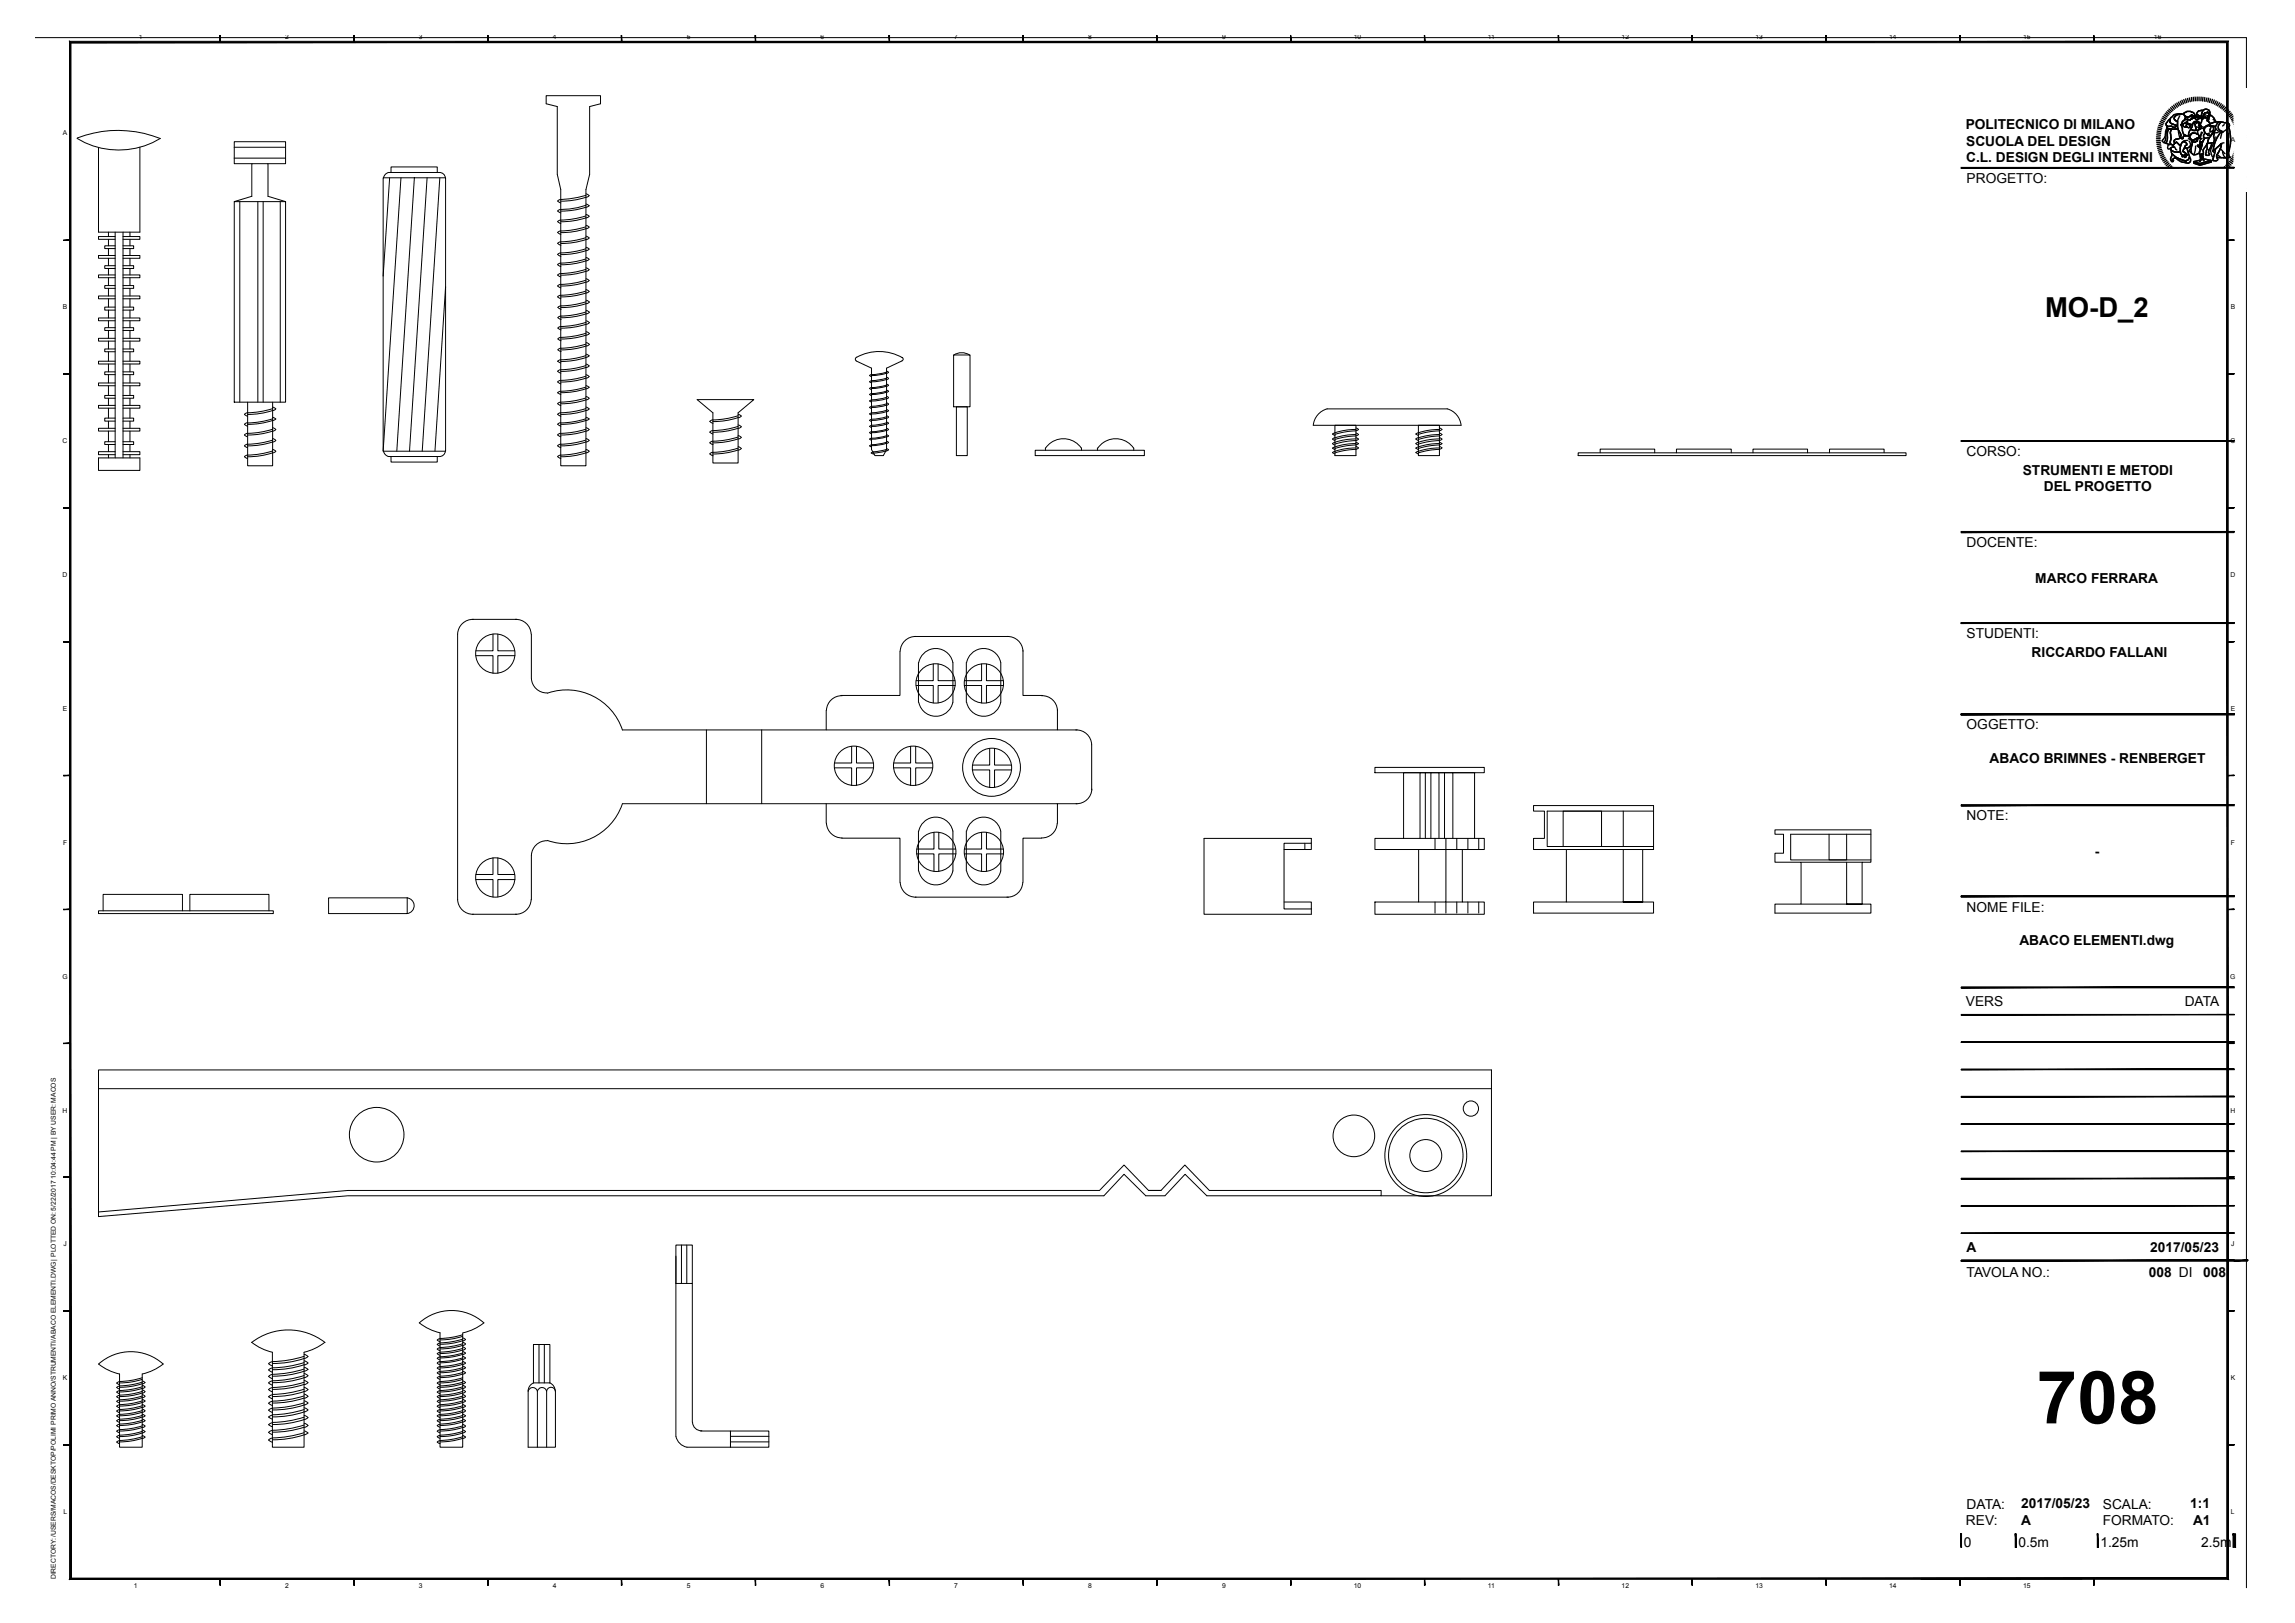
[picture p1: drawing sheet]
<svg xmlns="http://www.w3.org/2000/svg" width="420mm" height="297mm" viewBox="0 0 420 297" stroke-linecap="round" stroke-linejoin="round" font-family="sans-serif">
<defs><g id="words">
<text font-size="13.4" x="372.8" y="260.5">708</text>
<text font-size="5" x="374.4" y="58">MO-D_2</text>
<g font-size="2.5">
<text x="359.9" y="23.7">POLITECNICO DI MILANO</text>
<text x="360" y="26.7">SCUOLA DEL DESIGN</text>
<text x="360" y="29.7">C.L. DESIGN DEGLI INTERNI</text>
<text x="360" y="33.5">PROGETTO:</text>
<text x="360" y="83.5">CORSO:</text>
<text x="370.3" y="86.9">STRUMENTI E METODI</text>
<text x="374.2" y="89.9">DEL PROGETTO</text>
<text x="360" y="100.1">DOCENTE:</text>
<text x="372.6" y="106.6">MARCO FERRARA</text>
<text x="360" y="116.8">STUDENTI:</text>
<text x="371.9" y="120.3">RICCARDO FALLANI</text>
<text x="360" y="133.5">OGGETTO:</text>
<text x="364.2" y="139.7">ABACO BRIMNES - RENBERGET</text>
<text x="360" y="150.1">NOTE:</text>
<text x="383.5" y="156.6">-</text>
<text x="360" y="166.8">NOME FILE:</text>
<text x="369.7" y="173">ABACO ELEMENTI.dwg</text>
<text x="359.9" y="184.1">VERS</text>
<text x="400" y="184.1">DATA</text>
<text x="360" y="233.6">TAVOLA NO.:</text>
<text x="360" y="229.1">A</text>
<text x="393.4" y="233.6">008 DI</text>
<text x="393.7" y="229.1">2017/05/23</text>
<text x="403.4" y="233.6">008</text>
<text x="359.9" y="279">REV:</text>
<text x="360" y="276.2">DATA:</text>
<text x="370" y="279.1">A</text>
<text x="370" y="276">2017/05/23</text>
<text x="385" y="276.1">SCALA:</text>
<text x="385" y="279.1">FORMATO:</text>
<text x="401" y="276">1:1</text>
<text x="401.5" y="279.1">A1</text>
<text x="359.5" y="283.2">0</text>
<text x="369.5" y="283.2">0.5m</text>
<text x="384.6" y="283.2">1.25m</text>
<text x="403" y="283.2">2.5m</text>
</g>
<g font-size="1.2">
<text x="25.4" y="7.1">1</text>
<text x="52.2" y="7.1">2</text>
<text x="76.7" y="7.1">3</text>
<text x="101.2" y="7.1">4</text>
<text x="125.7" y="7.1">5</text>
<text x="150.2" y="7.1">6</text>
<text x="174.7" y="7.1">7</text>
<text x="199.2" y="7.1">8</text>
<text x="223.7" y="7.1">9</text>
<text x="247.9" y="7.1">10</text>
<text x="272.4" y="7.1">11</text>
<text x="296.9" y="7.1">12</text>
<text x="321.4" y="7.1">13</text>
<text x="345.9" y="7.1">14</text>
<text x="370.4" y="7.1">15</text>
<text x="394.3" y="7.1">16</text>
<text x="11.5" y="24.8">A</text>
<text x="408.4" y="25.9">A</text>
<text x="11.5" y="56.6">B</text>
<text x="408.4" y="56.6">B</text>
<text x="11.5" y="81.1">C</text>
<text x="408.3" y="81.1">C</text>
<text x="11.5" y="105.6">D</text>
<text x="408.3" y="105.6">D</text>
<text x="11.5" y="130.1">E</text>
<text x="408.4" y="130.1">E</text>
<text x="11.6" y="154.6">F</text>
<text x="408.4" y="154.6">F</text>
<text x="11.5" y="179.1">G</text>
<text x="408.3" y="179.1">G</text>
<text x="11.5" y="203.6">H</text>
<text x="408.3" y="203.6">H</text>
<text x="11.6" y="228.1">J</text>
<text x="408.5" y="228.1">J</text>
<text x="11.5" y="252.6">K</text>
<text x="408.4" y="252.6">K</text>
<text x="11.6" y="277.1">L</text>
<text x="408.4" y="277.1">L</text>
<text x="10.2" y="289" transform="rotate(-90 10.2 289)">DIRECTORY: /USERS/MACOS/DESKTOP/POLIMI PRIMO ANNO/STRUMENTI/ABACO ELEMENTI.DWG| PLOTTED ON: 5/22/2017 10:04:44 PM | BY USER: MACOS</text>
<text x="24.5" y="290.6">1</text>
<text x="52.2" y="290.6">2</text>
<text x="76.7" y="290.6">3</text>
<text x="101.2" y="290.6">4</text>
<text x="125.7" y="290.6">5</text>
<text x="150.2" y="290.6">6</text>
<text x="174.7" y="290.6">7</text>
<text x="199.2" y="290.6">8</text>
<text x="223.7" y="290.6">9</text>
<text x="247.9" y="290.6">10</text>
<text x="272.4" y="290.6">11</text>
<text x="296.9" y="290.6">12</text>
<text x="321.4" y="290.6">13</text>
<text x="345.9" y="290.6">14</text>
<text x="370.4" y="290.6">15</text>
</g>
</g></defs>
<g fill="none" stroke="#000" stroke-width=".18">
<path d="M6.4 6.9h404.9v283.8M100 17.5h9.9v1.5l-1.9 .5v12.4l-.7 2.8v50.5h-4.6v-50.5l-.7-2.8v-12.4l-2-.5zM14.1 25.3a20.8 20.8 0 0 1 15.2 0 14.6 14.6 0 0 1-15.2 0M25.6 27v15.5h-7.6v-15.5M42.9 36.9h9.4v36.7h-9.4zM42.9 36.9l3.2-1v-5.9h3v5.9l3.2 1M42.9 28.9h9.4M42.9 27h9.4M43.9 36.9v36.7M46.1 30h-3.2v-4.1h9.4v4.1h-3.2M47.2 36.9v36.7M48.2 36.9v36.7"/>
<path d="M51.3 36.9v36.7M70.1 32.5h11.5v50.1h-11.5zM71.3 32.5l-1.2 18M71.6 31.6v-1h8.5v1h-9a1.33 1.33 0 0 0-.9 1M73.4 32.5l-3.3 50.1M75.9 32.5l-3.3 50.1M78.2 32.5l-3.2 50.1M80.1 31.6a1.16 1.16 0 0 1 1.4 1M80.5 32.5l-3.2 50.1M102.1 36.8l.6 .3M102.1 38.6l.6 .4M107.3 39.5a17.7 17.7 0 0 1-4.9 .8l-.3 .3"/>
<path d="M107.3 35.8a20.6 20.6 0 0 1-4.9 .7l-.3 .3M107.3 37.6a15.8 15.8 0 0 1-4.9 .8l-.3 .2M107.3 35.5l.6 .3-.2 .2a15.1 15.1 0 0 1-5 .8M107.3 39.2l.6 .4-.2 .1a15.1 15.1 0 0 1-5 .9M107.3 37.3l.6 .4M107.9 37.6l-.2 .2a15.1 15.1 0 0 1-5 .8M19.9 42.5v.8M19.9 43.8v1.2M19.9 45.5v1.3M19.9 47.3v1.3M19.9 49.1v1.2M19.9 50.8v1.5"/>
<path d="M19.9 52.8v1.4M19.9 54.7v1.5M19.9 56.8v1.4M19.9 58.7v1.3M21.1 43.3h-3.1v.5h3.1M21.1 46.8h-3.1v.5h3.1M21.1 50.3h-3.1v.5h3.1M21.1 54.2h-3.1v.5h3.1M21.1 58.2h-3.1v.5h3.1M21.1 45h-1.9v.5h1.9M21.1 48.6h-1.9v.5h1.9M21.1 52.3h-1.9v.5h1.9"/>
<path d="M21.1 56.2h-1.9v.6h1.9M21.1 60h-1.9v.5h1.9M21.1 42.5v41.3M22.5 43.3h3.1v.5h-3.1M22.5 46.8h3.1v.5h-3.1M22.5 50.3h3.1v.5h-3.1M22.5 54.2h3.1v.5h-3.1M22.5 58.2h3.1v.5h-3.1M22.5 45h2v.5h-2M22.5 48.6h2v.5h-2M22.5 52.3h2v.5h-2M22.5 56.2h2v.6h-2"/>
<path d="M22.5 60h2v.5h-2M22.5 42.5v41.3M23.8 42.5v.8M23.8 43.8v1.2M23.8 45.5v1.3M23.8 47.3v1.3M23.8 49.1v1.2M23.8 50.8v1.5M23.8 52.8v1.4M23.8 54.7v1.5M23.8 56.8v1.4M23.8 58.7v1.3"/>
<path d="M81.6 52.5l-2 30.1M102.1 46.6l.6 .3M102.1 48.4l.6 .4M102.1 50.4l.6 .3M102.1 52.3l.6 .4M102.1 54.3l.6 .4M102.1 40.6l.6 .3M102.1 42.6l.6 .3M102.1 44.6l.6 .3M102.2 56.3l.5 .3M102.2 58.1l.5 .4M102.7 46.3l-.6 .3"/>
<path d="M107.3 45.5l-2 .5-2.6 .3M107.3 47.4a17.7 17.7 0 0 1-4.9 .8l-.3 .3M107.3 49.3a17.7 17.7 0 0 1-4.9 .8l-.3 .3M107.3 51.3a17.7 17.7 0 0 1-4.9 .8l-.3 .3M107.3 53.3a17.7 17.7 0 0 1-4.9 .8l-.3 .2M107.3 41.5a17.7 17.7 0 0 1-4.9 .8l-.3 .3M107.3 43.5a17.7 17.7 0 0 1-4.9 .8l-.3 .3M107.3 45.3l.6 .3-.2 .1a15.1 15.1 0 0 1-5 .9M107.3 47.1l.6 .3-.2 .2a15.1 15.1 0 0 1-5 .9M107.3 49l.6 .3-.2 .2a15.1 15.1 0 0 1-5 .9M107.3 51l.6 .3-.2 .2a15.1 15.1 0 0 1-5 .9M107.3 53l.6 .3-.2 .2a15.1 15.1 0 0 1-5 .8"/>
<path d="M107.3 41.2l.6 .4-.2 .1a15.1 15.1 0 0 1-5 .9M107.3 43.2l.6 .4M107.3 55.2a17.7 17.7 0 0 1-4.8 .8l-.4 .3M107.3 57.1a17.7 17.7 0 0 1-4.8 .8l-.4 .3M107.3 59a17.7 17.7 0 0 1-4.8 .8l-.4 .3M107.3 55l.6 .3-.2 .1a15.1 15.1 0 0 1-5 .9M107.3 58.7l.6 .3-.2 .2a15.1 15.1 0 0 1-5 .9M107.3 56.8l.6 .3M107.9 43.5l-.2 .2a15.1 15.1 0 0 1-5 .9M107.9 57.1l-.2 .2a15.1 15.1 0 0 1-5 .9M19.9 60.5v1.4M19.9 62.4v1.5"/>
<path d="M19.9 64.4v1.7M19.9 66.6v1.5M19.9 68.6v1.5M19.9 70.6v1.8M19.9 72.9v1.3M19.9 74.7v1.8M19.9 77.1v1.3M19.9 78.9v1.9M21.1 61.9h-3.1v.5h3.1M21.1 66.1h-3.1v.5h3.1M21.1 70.1h-3.1v.5h3.1M21.1 74.2h-3.1v.5h3.1"/>
<path d="M21.1 63.9h-1.9v.5h1.9M21.1 68.1h-1.9v.5h1.9M21.1 72.4h-1.9v.5h1.9M21.1 78.4h-3.1v.5h3.1M21.1 76.5h-1.9v.6h1.9M22.5 61.9h3.1v.5h-3.1M22.5 66.1h3.1v.5h-3.1M22.5 70.1h3.1v.5h-3.1M22.5 74.2h3.1v.5h-3.1M22.5 63.9h2v.5h-2M22.5 68.1h2v.5h-2M22.5 72.4h2v.5h-2"/>
<path d="M22.5 78.4h3.1v.5h-3.1M22.5 76.5h2v.6h-2M23.8 60.5v1.4M23.8 62.4v1.5M23.8 64.4v1.7M23.8 66.6v1.5M23.8 68.6v1.5M23.8 70.6v1.8M23.8 72.9v1.3M23.8 74.7v1.8M23.8 77.1v1.3M23.8 78.9v1.9"/>
<path d="M45.3 73.6v11.6h4.6v-11.6M49.9 74.5l.6 .3-.2 .2a15.1 15.1 0 0 1-5 .8M49.9 76.4l.6 .3M49.9 78.3l.6 .3M49.9 74.8a17.7 17.7 0 0 1-4.8 .8l-.3 .2 .5 .4M49.9 76.6a21.1 21.1 0 0 1-5 .9l-.1 .2 .5 .3M49.9 78.6a17.7 17.7 0 0 1-4.8 .7l-.3 .3 .5 .3M50.5 76.7l-.2 .1a15.1 15.1 0 0 1-5 .9M50.5 78.6l-.2 .2a15.1 15.1 0 0 1-5 .8M102.1 75.8l.6 .4M102.1 77.7l.6 .3M102.1 79.6l.6 .3"/>
<path d="M102.1 66.1l.6 .3M102.1 68l.6 .3M102.1 69.9l.6 .3M102.1 71.9l.6 .3M102.1 73.9l.6 .3M102.2 60l.5 .4M102.2 62l.5 .4M102.2 64l.5 .4M107.3 74.8a17.7 17.7 0 0 1-4.9 .8l-.3 .2M107.3 76.6a21.1 21.1 0 0 1-5.1 .9l-.1 .2M107.3 78.6a17.7 17.7 0 0 1-4.9 .7l-.3 .3M107.3 65.1a17.7 17.7 0 0 1-4.9 .8l-.3 .3"/>
<path d="M107.3 66.9a17.7 17.7 0 0 1-4.9 .8l-.3 .3M107.3 68.9a17.7 17.7 0 0 1-4.9 .8l-.3 .2M107.3 70.8a17.7 17.7 0 0 1-4.9 .8l-.3 .3M107.3 72.8a17.7 17.7 0 0 1-4.9 .8l-.3 .3M107.3 65.4l-2.6 .6-2 .2M107.3 74.5l.6 .3-.2 .2a15.1 15.1 0 0 1-5 .8M107.3 76.4l.6 .3M107.3 78.3l.6 .3M107.3 66.6l.6 .4-.2 .1a15.1 15.1 0 0 1-5 .9M107.3 68.6l.6 .3-.2 .2a15.1 15.1 0 0 1-5 .8M107.3 64.8l.6 .3M107.3 70.6l.6 .3"/>
<path d="M107.3 72.6l.6 .3M107.3 61a17.7 17.7 0 0 1-4.8 .8l-.4 .2M107.3 63a17.7 17.7 0 0 1-4.8 .8l-.4 .2M107.3 62.7l.6 .3-.2 .2a15.1 15.1 0 0 1-5 .8M107.3 60.7l.6 .3M107.9 76.7l-.2 .1a15.1 15.1 0 0 1-5 .9M107.9 78.6l-.2 .2a15.1 15.1 0 0 1-5 .8M107.9 70.9l-.2 .1a15.1 15.1 0 0 1-5 .9M107.9 72.9l-.2 .2a15.1 15.1 0 0 1-5 .8M107.9 65.1l-.6 .3M107.9 61l-.2 .2a15.1 15.1 0 0 1-5 .8M127.6 73.1h10.4l-2.9 2.5v9.1h-4.6v-9.1z"/>
<path d="M130 77.1l.5 .4M130 79.1l.5 .3M130.5 76.9l-.6 .3M130.5 78.8l-.6 .3M135.1 76.1l-1.9 .5-2.7 .3M135.1 78l-1.9 .5-2.7 .3M135.1 80l-1.9 .5-2.7 .3M135.1 75.8l.6 .3a1.68 1.68 0 0 1-1.2 .5l-2 .4-2 .2M135.1 77.8l.6 .3a1.68 1.68 0 0 1-1.2 .5l-2 .4-2 .1M135.1 79.7l.6 .3a1.68 1.68 0 0 1-1.2 .5l-2 .4-2 .2M156.8 66.1l2.8 1.3v14.9l.6 1.1h1.5l.6-1.1v-14.9l2.8-1.3M159.2 76.9l.4 .2"/>
<path d="M159.2 78l.4 .2M159.2 79.2l.4 .2M159.2 71.1l.4 .2M159.2 72.2l.4 .2M159.2 73.4l.4 .2M159.2 74.6l.4 .2M159.2 75.8l.4 .2M159.2 68.7l.4 .2M159.2 69.9l.4 .2M159.5 76.8l-.3 .2M159.5 77.9l-.3 .2M159.5 73.2l-.3 .2"/>
<path d="M159.5 74.4l-.3 .2M159.5 75.6l-.3 .2M159.5 69.7l-.3 .2M162.3 76.5l-1.4 .3-1.4 .1M162.3 77.6l-1.4 .3-1.4 .1M162.3 78.8l-1.4 .3-1.4 .1M162.3 79.9l-1.4 .4-1.4 .1M162.3 70.7l-1.4 .3-1.4 .1M162.3 71.8l-1.4 .3-1.4 .1M162.3 73l-1.4 .3-1.4 .1M162.3 74.1l-1.4 .4-1.4 .1M162.3 75.3l-1.4 .4-1.4 .1"/>
<path d="M162.3 68.3l-1.4 .3-1.4 .1M162.3 69.4l-1.4 .4-1.4 .1M162.3 76.3l-1.4 .3-1.4 .1M162.3 77.4l-1.4 .3-1.4 .1M162.3 78.6l-1.4 .3-1.4 .1-.3 .2M162.3 79.7l-1.4 .4-1.4 .1-.3 .2M162.3 70.5l-1.4 .3-1.4 .1-.3 .2M162.3 71.6l-1.4 .3-1.4 .1-.3 .2M162.3 72.7l-1.4 .3-1.4 .2M162.3 73.9l-1.4 .3-1.4 .2M162.3 75.1l-1.4 .3-1.4 .1M162.3 68.1l-1.4 .3-1.4 .2-.3 .1"/>
<path d="M162.3 69.2l-1.4 .3-1.4 .2M162.3 76.1l.4 .2M162.3 77.3l.4 .1-.4 .2M162.3 78.4l.4 .2-.4 .2M162.3 79.6l.4 .2-.4 .2M162.3 70.3l.4 .2M162.3 71.4l.4 .2-.4 .2M162.3 72.6l.4 .2-.4 .2M162.3 73.7l.4 .3-.4 .2M162.3 75l.4 .2-.4 .1M162.3 67.9l.4 .2-.4 .2M162.3 69l.4 .2"/>
<path d="M162.7 76.3l-.4 .2M162.7 70.5l-.4 .2M162.7 69.3l-.4 .2M165.1 65.4a.34 .34 0 0 1 .3 .3 .34 .34 0 0 1-.3 .4M165.2 65.5a8.5 8.5 0 0 0-8.5 0l-.1 .4 .2 .2M174.6 65h3v9.5h-3zM174.6 65a2.62 2.62 0 0 1 2.9 0M175.1 74.5h2v8.9h-2zM240.4 77.8h27.1M243 74.8h21.9a3.5 3.5 0 0 1 2.6 3M243 74.8a3.5 3.5 0 0 0-2.6 3M243.9 79.4l.5 .3"/>
<path d="M244.4 77.8h3.8v5.6h-3.8zM244.4 79.2l-.4 .3M248.2 79.2l.5 .3M248.2 78.3l.5 .3-.4 .2M248.2 79.5a10 10 0 0 0-4.2 .9M248.2 78.6l-1.9 .1-1.9 .5M248.3 79.8l-2 .2-1.9 .4M248.3 78.9l-2 .1-1.9 .5M248.7 79.5l-.4 .2M259.2 79.4l.5 .3M259.7 79.2l-.5 .3M259.7 77.8h3.8v5.6h-3.8z"/>
<path d="M263.5 79.2l.5 .3M263.5 78.3l.5 .3-.5 .2M263.5 79.5l-1.9 .2-1.9 .4M263.5 78.6l-1.9 .1-1.9 .5M263.5 79.8l-1.9 .2-1.9 .4M263.5 78.9l-1.9 .1-1.9 .5M264 79.5l-.5 .2M18 83.8h7.6v2.3h-7.6zM19.9 81.4v1.3M19.9 83.2v.6M21.1 82.7h-3.1v.5h3.1M21.1 80.8h-1.9v.6h1.9"/>
<path d="M22.5 82.7h3.1v.5h-3.1M22.5 80.8h2v.6h-2M23.8 81.4v1.3M23.8 83.2v.6M45.3 81.3l-.5 .3 .5 .3M49.9 80.3l.6 .3-.2 .2a15.1 15.1 0 0 1-5 .8M49.9 82.3l.6 .3M49.9 80.5l-1.9 .5-2.7 .3M49.9 82.5a17.7 17.7 0 0 1-4.8 .8l-.3 .3 .5 .3M50.5 82.6l-.2 .1a15.1 15.1 0 0 1-5 .9M70.2 82.6a1.27 1.27 0 0 0 .9 .9M71.1 83.6h9v1h-8.5v-1"/>
<path d="M80.1 83.6h.3M81.5 82.6a1.06 1.06 0 0 1-1.1 .9M102.1 81.6l.6 .3M102.1 83.6l.6 .3M102.7 81.3l-.6 .3M107.3 80.5l-2 .5-2.6 .3M107.3 82.5a17.7 17.7 0 0 1-4.9 .8l-.3 .3M107.3 80.3l.6 .3-.2 .2a15.1 15.1 0 0 1-5 .8M107.3 82.3l.6 .3M107.9 82.6l-.2 .1a15.1 15.1 0 0 1-5 .9M130 81l.5 .4M130 83.1l.5 .3"/>
<path d="M130.5 80.8l-.6 .3M130.5 82.8l-.6 .3M135.1 82l-1.9 .5-2.7 .3M135.1 81.7l.6 .4a1.68 1.68 0 0 1-1.2 .5l-2 .4-2 .1M159.2 80.4l.4 .2M159.2 81.6l.4 .2M159.5 82.9l.5 .2M159.5 81.4l-.3 .2M159.8 82.7l-.3 .2M162.3 81.1l-1.4 .4-1.4 .1M162.3 80.9l-1.4 .4-1.4 .1M162.3 82.2l-2.5 .5"/>
<path d="M162.3 80.8l.4 .2-.4 .1M162.3 82.1l.4 .2a6.6 6.6 0 0 1-2.8 .6M189.5 82.4h20v1h-20zM191.4 82v.4M191.4 82a4 4 0 0 1 6.6 0M198 82v.4M200.9 82v.4M201 82a4 4 0 0 1 6.5 0M207.6 82v.4M243.9 82.8l.5 .3M243.9 82l.5 .3M243.9 80.3l.5 .3"/>
<path d="M244.4 82.6l-.4 .3M244.4 81.8l-.4 .3M244.4 81l-.4 .2 .4 .3M248.2 81.7l.5 .3-.4 .2M248.2 80.9l.5 .3M248.2 80.1l.5 .3-.4 .2M248.2 82l-1.9 .1-1.9 .5M248.2 81.2l-1.9 .1-1.9 .5M248.2 80.3l-1.9 .2-1.9 .4M248.3 82.2l-2 .2-1.9 .5M248.3 81.4l-2 .2-1.9 .5M248.3 80.6l-2 .2-1.9 .5"/>
<path d="M248.7 81.2l-.4 .2M259.2 82.8l.5 .3M259.2 82l.5 .3M259.2 81.2l.5 .3M259.2 80.3l.5 .3M259.7 82.6l-.5 .3M259.7 81.8l-.5 .3M259.7 81l-.5 .2M259.7 80.1l-.5 .3M263.5 81.7l.5 .3-.5 .2M263.5 80.9l.5 .3M263.5 80.1l.5 .3-.5 .2"/>
<path d="M263.5 82l-1.9 .1-1.9 .5M263.5 81.2l-1.9 .1-1.9 .5M263.5 80.3l-1.9 .2-1.9 .4M263.5 82.2l-1.9 .2-1.9 .5M263.5 81.4l-1.9 .2-1.9 .5M263.5 80.6l-1.9 .2-1.9 .5M264 81.2l-.5 .2M288.9 82.9h60.1v.5h-60.1zM292.9 82.9v-.7h10v.7M306.9 82.9v-.7h10v.7M320.9 82.9v-.7h10v.7M334.9 82.9v-.7h10v.7"/>
<path d="M83.8 116.1v48.6M86.5 113.4h8.1M86.7 113.4a2.79 2.79 0 0 0-2.9 2.6M90.3 116.1v3h-3.2M91.1 116.1v3h3.1M94.3 113.4a2.79 2.79 0 0 1 2.9 2.6M97.3 116.1v8a2.79 2.79 0 0 0 2.9 2.7M164.8 119.2v8.1h-10.9M167.4 116.5h17.2M167.7 116.5a2.79 2.79 0 0 0-2.9 2.7M184.4 116.5a2.79 2.79 0 0 1 2.9 2.7M187.3 119.1v8.2h3.6"/>
<path d="M87.1 120h3.2v3.2M94.3 120h-3.2v3.2M100.2 126.9a10.8 10.8 0 0 1 13.8 6.7M114 133.6h79.6M129.3 133.6v13.5M139.4 133.6v13.5M151.3 130v3.6M154.2 127.3a2.79 2.79 0 0 0-2.9 2.7M155.9 136.6v3h-3.1M156.8 136.6v3h3.1M166.7 136.6v3h-3.1M167.6 136.6v3h3.1"/>
<path d="M167.7 125.5h3.2v3.1M168.1 121.2v7.4M170.9 121.5v3.1h-3.2M171.7 121.5v3.1h3.1M174.4 121.2a3.2 3.2 0 0 0-3.1-2.5 3.2 3.2 0 0 0-3.1 2.5M174.4 128.5a3.2 3.2 0 0 1-3.1 2.6 3.2 3.2 0 0 1-3.1-2.6M174.5 121.2v7.4M174.9 125.5h-3.2v3.1M176.6 125.5h3.1v3.1M176.9 121.2v7.4M177 121.2a3.2 3.2 0 0 1 3.1-2.5 3.2 3.2 0 0 1 3.1 2.5v7.4a3.2 3.2 0 0 1-3.1 2.5 3.2 3.2 0 0 1-3.1-2.6M179.7 121.5v3.1h-3.1"/>
<path d="M180.6 121.5v3.1h3.1M181.2 137v3h-3.1M182.1 137v3h3.1M183.7 125.5h-3.1v3.1M190.7 127.3a2.79 2.79 0 0 1 2.9 2.7M193.6 129.9v3.7h3.6M197 133.6a2.79 2.79 0 0 1 2.9 2.7M199.9 136.3v8.3M90.3 157v3h-3.2M91.1 157v3h3.1M97.3 156.5v8.2M100.2 153.9a2.79 2.79 0 0 0-2.9 2.7"/>
<path d="M114 147.1a10.8 10.8 0 0 1-13.8 6.7M114 147.1h79.6M151.3 147.1v3.6M151.3 150.7a2.84 2.84 0 0 0 2.9 2.7M152.8 140.5h3.1v3.2M154.1 153.4h10.7v8.1M159.9 140.5h-3.1v3.2M163.6 140.5h3.1v3.2M167.8 156.3h3.2v3.2M168.1 152.1v7.3M170.7 140.5h-3.1v3.2M171 152.3v3.1h-3.1"/>
<path d="M171.9 152.3v3.1h3.1M174.4 152.1a3.2 3.2 0 0 0-3.1-2.6 3.2 3.2 0 0 0-3.1 2.6M174.4 159.4a3.2 3.2 0 0 1-3.1 2.6 3.2 3.2 0 0 1-3.1-2.6M174.5 152.1v7.3M175 156.3h-3.1v3.2M176.6 156.3h3.1v3.2M176.9 152.1v7.3M177 152.1a3.2 3.2 0 0 1 3.1-2.6 3.2 3.2 0 0 1 3.1 2.6v7.3a3.2 3.2 0 0 1-3.1 2.6 3.2 3.2 0 0 1-3.1-2.6M178 140.9h3.2v3.2M179.7 152.3v3.1h-3.1M180.6 152.3v3.1h3.1M183.7 156.3h-3.1v3.2"/>
<path d="M185.2 140.9h-3.1v3.2M190.7 153.4h-3.4v8.1M193.5 150.7a2.79 2.79 0 0 1-2.8 2.7M197.2 147.1h-3.6v3.6M199.9 144.4a2.79 2.79 0 0 1-2.9 2.7M220.4 153.4h19.7v.9h-5v12.1h5v.9h-19.7zM238.9 154.3v1.2h-3.8M240.1 154.3v1.2h-1.2M251.7 153.4h20v2.1h-4v9.6h4v2.2h-20v-2.2h8v-9.6h-8zM251.7 140.4h20v1h-20zM259.7 155.5h5v9.6h-5M260 141.4h-3v12"/>
<path d="M260.9 141.4h-.9v12M262 153.4v-12h1.4v12M262 141.4h-1.1v12M262.7 153.4v2.1M263.4 141.4h1.1v12M264.5 141.4h1.5v12M264.7 153.4v2.1h3M266 141.4h4v12M266.7 153.4v2.1M268.7 153.4v2.1M270.7 153.4v2.1M280.8 147.4h21.9v8.1h-2v9.6h2v2h-21.9v-2h6v-9.6h-6v-2.1h1.9v-5h-1.9z"/>
<path d="M286.8 155.5h13.9M297.2 155.5v9.6h3.5h-13.9M297.2 148.4v6.5h-4v-6.5h-7v6.5M302.7 148.4h-19.4v6.5h19.4M325 151.9h17.5v5.9h-1.6v7.7h1.6v1.6h-17.5v-1.6h4.7v-7.7h-4.7v-1.6h1.5v-3.5h-1.5zM329.7 157.8h11.2M334.9 152.7v4.7h3.2v-4.7M338.1 157.8v7.7h2.8h-11.2M342.5 152.7h-14.7v4.7h14.7M18 166.7h32v.5h-32zM18.9 166.7v-3h14.5v3M34.8 166.7v-3h14.4v3"/>
<path d="M60.2 164.3h14.3v2.9h-14.3zM74.5 164.3a1.44 1.44 0 0 1 1.3 1.5 1.44 1.44 0 0 1-1.3 1.4M83.8 164.6a2.79 2.79 0 0 0 2.9 2.7M86.5 167.3h8.1M87.1 161h3.2v3.2M94.3 161h-3.2v3.2M97.2 164.6a2.79 2.79 0 0 1-2.9 2.7M164.8 161.5a2.84 2.84 0 0 0 2.9 2.7M167.6 164.2h17M187.2 161.5a2.79 2.79 0 0 1-2.9 2.7M235.1 165.1h5v1.3M262.7 165.1v2"/>
<path d="M266.7 165.1v2M267.7 165.1h-3v2M268.7 165.1v2M270.7 165.1v2M18 199.2h255.1M210.3 217.9h2.3M252.9 218.8h20.2v-23h-255.1v26.9l45.7-3.9h138.4l3.7-3.9 4 3.9h3.5l3.7-3.9 3.9 3.9h32v-.9h-31.5l-4.5-4.7-4.3 4.7h-2.3l-4.5-4.7-4.5 4.7h-137.6l-45.7 3.9M123.7 229.9v33a2.54 2.54 0 0 0 2.1 2h7.9M124.8 227.9v7M125.7 227.9v7M126.7 234.9v-7h-3v7h3v25.4M18 249.6l2.1 1.3 1.8 .5v13.5h4.1v-13.5l1.8-.5 2.1-1.3"/>
<path d="M18 249.6a8.8 8.8 0 0 1 11.9 0M21.4 253.1l.5 .3M21.4 254.8l.5 .3M21.4 256.5l.5 .3M21.4 258.2l.5 .3M21.9 252.9l-.5 .2M21.9 253.7l-.5 .2 .5 .3M21.9 254.5l-.5 .3M21.9 255.4l-.5 .2 .5 .3M21.9 256.2l-.5 .3M21.9 257.1l-.5 .3 .5 .3M21.9 258l-.5 .3"/>
<path d="M21.9 258.9l-.5 .3 .5 .2M21.9 259.8l-.5 .2M26 252.5l-1.7 .4-2.4 .2M26 253.3l-1.7 .4-2.4 .2M26 254.1l-1.7 .4-2.4 .2M26 254.9l-1.7 .5-2.4 .2M26 255.8l-1.7 .4-2.4 .2M26 256.7l-1.7 .4-2.4 .2M26 257.6l-1.7 .4-2.4 .2M26 258.5l-1.7 .4-2.4 .2M26 259.4l-1.7 .4-2.4 .2M26 252.7l.5 .3"/>
<path d="M26 253.5l.5 .4-.5 .2M26 254.4l.5 .3-.5 .3M26 255.2l.5 .4-.5 .2M26 256.1l.5 .3M26 257.1l.5 .3M26 257.9l.5 .3M26 258.8l.5 .3M26 259.7l.5 .3-.5 .3M26 252.2l-2.3 .5-1.8 .1M26 253l-2.3 .5-1.8 .1M26 253.8l-2.3 .5-1.8 .2M26 254.7l-2.3 .5-1.8 .1"/>
<path d="M26 255.5l-2.3 .5-1.8 .2M26 256.4l-2.3 .5-1.8 .2M26 257.3l-2.3 .5-1.8 .2M26 258.2l-2.3 .5-1.8 .2M26 259.1l-2.3 .5-1.8 .1M26 259.9l-2.3 .6-1.8 .1M26.5 253l-.5 .3M26.5 256.4l-.5 .3M26.5 257.3l-.5 .3M26.5 258.2l-.5 .3M26.5 259.1l-.5 .3M46.1 245.7l1.5 1 2.3 .8"/>
<path d="M46.1 245.7a11 11 0 0 1 13.4 0M49.2 253.1l.7 .4M49.2 254.3l.7 .4M49.2 255.6l.7 .4M49.2 256.8l.7 .4M49.2 259.3l.7 .4M49.9 247.5v17.4h5.8v-17.4M49.9 249.2l-.5 .2-.2 .2 .7 .4M49.9 250.4l-.5 .1-.2 .2 .7 .4M49.9 251.6l-.5 .1-.2 .2 .7 .4M49.9 252.8l-.5 .1-.2 .2M49.9 254l-.5 .1-.2 .2"/>
<path d="M49.9 255.3l-.5 .2-.2 .2M49.9 256.5l-.5 .1-.2 .2M49.9 257.8l-.5 .1-.2 .2 .7 .4M49.9 259l-.5 .2-.2 .2M55.7 249.8a18.2 18.2 0 0 1-5.8 .9M55.7 254.7a18.2 18.2 0 0 1-5.8 .9M55.7 258.4a18.2 18.2 0 0 1-5.8 .9M55.7 259.8a18.2 18.2 0 0 1-5.8 .9M55.7 248.2a20.6 20.6 0 0 1-5.8 1M55.7 249.4a20.6 20.6 0 0 1-5.8 .9M55.7 250.6a20.6 20.6 0 0 1-5.8 .9M55.7 251.8a20.6 20.6 0 0 1-5.8 .9"/>
<path d="M55.7 253a20.6 20.6 0 0 1-5.8 .9M55.7 254.2a20.6 20.6 0 0 1-5.8 1M55.7 255.5a20.6 20.6 0 0 1-5.8 .9M55.7 256.7a20.6 20.6 0 0 1-5.8 1M55.7 258a20.6 20.6 0 0 1-5.8 .9M55.7 259.4a20.6 20.6 0 0 1-5.8 .9M55.7 247.9l.7 .4M55.7 249.1l.7 .4M55.7 250.2l.7 .5M55.7 251.4l.7 .4M55.7 252.7l.7 .4M55.7 253.9l.7 .4"/>
<path d="M55.7 255.2l.7 .4M55.7 256.4l.7 .4M55.7 257.6l.7 .5M55.7 259l.7 .5M56.4 248.3a6.1 6.1 0 0 1-2.9 .9l-3.6 .3M56.4 250.6a6.1 6.1 0 0 1-2.9 .9l-3.6 .4M56.4 251.8a6.1 6.1 0 0 1-2.9 .9l-3.6 .4M56.4 253l-.2 .2a19.6 19.6 0 0 1-6.3 1.1M56.4 255.5l-.2 .2a19.6 19.6 0 0 1-6.3 1.1M56.4 256.8a6.1 6.1 0 0 1-2.9 .9l-3.6 .3M56.4 249.4l-.2 .2-.5 .2M56.4 254.3l-.2 .2-.5 .2"/>
<path d="M56.4 258l-.2 .2-.5 .2M56.4 259.4l-.2 .2-.5 .2M59.5 245.7l-1.6 1-2.2 .8M80 253.1l.6 .3M80 254.8l.6 .3M80 256.5l.6 .3M80 258.2l.6 .3M80 245.2l.6 .3M80 246.9l.6 .3M80 248.6l.6 .3M80 249.5l.6 .3M80 250.4l.6 .3"/>
<path d="M80 252.1l.6 .3M80.6 252.9l-.5 .2M80.6 253.7l-.5 .2 .5 .3M80.6 254.5l-.5 .3M80.6 255.4l-.5 .2 .5 .3M80.6 256.2l-.5 .3M80.6 257.1l-.5 .3 .5 .3M80.6 258l-.5 .3M80.6 258.9l-.5 .3 .5 .2M80.6 259.8l-.5 .2M80.6 245l-.5 .3M80.6 245.8l-.5 .3 .5 .2"/>
<path d="M80.6 246.7l-.5 .2M80.6 247.5l-.5 .3 .5 .2M80.6 248.4l-.5 .2M80.6 250.1l-.5 .3M80.6 251l-.5 .3 .5 .3M80.6 251.9l-.5 .3M84.7 252.5l-1.8 .4-2.3 .2M84.7 253.3l-1.8 .4-2.3 .2M84.7 254.1l-1.8 .4-2.3 .2M84.7 254.9l-1.8 .5-2.3 .2M84.7 255.8l-1.8 .4-2.3 .2M84.7 256.7l-1.8 .4-2.3 .2"/>
<path d="M84.7 257.6l-1.8 .4-2.3 .2M84.7 258.5l-1.8 .4-2.3 .2M84.7 259.4l-1.8 .4-2.3 .2M84.7 244.6l-1.8 .4-2.3 .2M84.7 245.4l-1.8 .4-2.3 .2M84.7 246.2l-1.8 .5-2.3 .2M84.7 247.1l-1.8 .4-2.3 .2M84.7 247.9l-1.8 .4-2.3 .2M84.7 248.8l-1.8 .4-2.3 .2M84.7 249.7l-1.8 .4-2.3 .2M84.7 250.6l-1.8 .4-2.3 .2M84.7 251.5l-1.8 .4-2.3 .2"/>
<path d="M84.7 252.7l.5 .3M84.7 253.5l.5 .4-.5 .2M84.7 254.4l.5 .3-.5 .3M84.7 255.2l.5 .4-.5 .2M84.7 256.1l.5 .3M84.7 257.1l.5 .3M84.7 257.9l.5 .3M84.7 258.8l.5 .3M84.7 259.7l.5 .3-.5 .3M84.7 244.9l.5 .3M84.7 245.7l.5 .3-.5 .2M84.7 246.5l.5 .3-.5 .3"/>
<path d="M84.7 247.4l.5 .2-.5 .3M84.7 248.2l.5 .3M84.7 249.2l.5 .3M84.7 250l.5 .3-.5 .3M84.7 251l.5 .3M84.7 252.2l-2.3 .5-1.8 .1M84.7 253l-2.3 .5-1.8 .1M84.7 253.8l-2.3 .5-1.8 .2M84.7 254.7l-2.3 .5-1.8 .1M84.7 255.5l-2.3 .5-1.8 .2M84.7 256.4l-2.3 .5-1.8 .2M84.7 257.3l-2.3 .5-1.8 .2"/>
<path d="M84.7 258.2l-2.3 .5-1.8 .2M84.7 259.1l-2.3 .5-1.8 .1M84.7 259.9l-2.3 .6-1.8 .1M84.7 244.3l-2.3 .5-1.8 .2M84.7 245.1l-2.3 .5-1.8 .2M84.7 245.9l-2.3 .6-1.8 .1M84.7 246.8l-2.3 .5-1.8 .2M84.7 247.6l-2.3 .6-1.8 .1M84.7 248.5a16 16 0 0 1-4.3 .7l-.3 .3M84.7 249.4l-2.3 .5-1.8 .2M84.7 250.3l-2.3 .5-1.8 .2M84.7 251.2l-2.3 .5-1.8 .2"/>
<path d="M84.8 243.9l1.7-.5 2.1-1.3a8.9 8.9 0 0 0-11.8 0l1.5 1 2.3 .9v20.9h4.1v-20.9M85.2 253l-.5 .3M85.2 256.4l-.5 .3M85.2 257.3l-.5 .3M85.2 258.2l-.5 .3M85.2 259.1l-.5 .3M85.2 245.1l-.5 .3M85.2 248.5l-.5 .3M85.2 249.5l-.5 .2M85.2 251.2l-.5 .3M96.7 254.6a.85 .85 0 0 1 .8-.7 .85 .85 0 0 1 .9 .7M97.7 246.1h3v7h-3z"/>
<path d="M97.7 253.1a1.61 1.61 0 0 0-1 1.5v10.3h5v-10.3M98.4 254.6v10.3M98.4 254.6a.85 .85 0 0 1 .8-.7 .85 .85 0 0 1 .9 .7M98.7 246.1v7M99.7 246.1v7M100.6 253.1a1.69 1.69 0 0 1 1.1 1.5 .8 .8 0 0 0-.8-.7 .8 .8 0 0 0-.8 .7v10.3M21.4 260l.5 .3M21.4 260.9l.5 .3M21.4 263.9l.5 .3M21.9 260.7l-.5 .2M21.9 261.7l-.5 .2 .5 .3M21.9 262.7l-.5 .3 .5 .2"/>
<path d="M21.9 263.7l-.5 .2M26 260.2l-1.7 .5-2.4 .2M26 261.3l-1.7 .4-2.4 .2M26 262.3l-1.7 .4-2.4 .2M26 263.2l-1.7 .5-2.4 .2M26 260.7l.5 .3M26 261.7l.5 .3M26 262.7l.5 .3M26 261l-2.3 .5-1.8 .1M26 262l-2.3 .5-1.8 .2M26 262.9l-2.3 .6-1.8 .1M26.5 261l-.5 .3"/>
<path d="M26.5 262l-.5 .2M26.5 263l-.5 .3M49.2 260.7l.7 .4M49.2 262.1l.7 .5M49.2 263.5l.7 .5M49.9 260.4l-.5 .2-.2 .2M49.9 261.8l-.5 .2-.2 .2M49.9 263.2l-.5 .2-.2 .2M55.7 262.6a18.2 18.2 0 0 1-5.8 .9M55.7 260.8a20.6 20.6 0 0 1-5.8 1M55.7 262.2a20.6 20.6 0 0 1-5.8 1M55.7 260.5l.7 .4"/>
<path d="M55.7 261.9l.7 .4M56.4 260.9l-.2 .2a19.6 19.6 0 0 1-6.3 1M56.4 262.2l-.2 .2-.5 .2M80 260l.6 .3M80 260.9l.6 .3M80 263.9l.6 .3M80.6 260.7l-.5 .2M80.6 261.7l-.5 .2 .5 .3M80.6 262.7l-.5 .3 .5 .2M80.6 263.7l-.5 .2M84.7 260.2l-1.8 .5-2.3 .2M84.7 261.3l-1.8 .4-2.3 .2"/>
<path d="M84.7 262.3l-1.8 .4-2.3 .2M84.7 263.2l-1.8 .5-2.3 .2M84.7 260.7l.5 .3M84.7 261.7l.5 .3M84.7 262.7l.5 .3M84.7 261l-2.3 .5-1.8 .1M84.7 262l-2.3 .5-1.8 .2M84.7 262.9l-2.3 .6-1.8 .1M85.2 261l-.5 .3M85.2 262l-.5 .2M85.2 263l-.5 .3M126.8 260.3a1.61 1.61 0 0 0 1.7 1.6"/>
<path d="M128.3 261.9h5.4v3M133.7 261.9h7.1v3h-7.1M133.7 262.9h7.1M133.7 263.9h7.1"/>
<circle cx="90.7" cy="119.6" r="3.6"/>
<circle cx="171.3" cy="125.1" r="3.6"/>
<circle cx="180.1" cy="125.1" r="3.6"/>
<circle cx="156.3" cy="140.2" r="3.6"/>
<circle cx="167.2" cy="140.2" r="3.6"/>
<circle cx="171.4" cy="155.9" r="3.6"/>
<circle cx="180.1" cy="155.9" r="3.6"/>
<circle cx="181.5" cy="140.4" r="5.3"/>
<circle cx="181.6" cy="140.5" r="3.6"/>
<circle cx="90.7" cy="160.6" r="3.6"/>
<circle cx="69" cy="207.7" r="5"/>
<circle cx="247.9" cy="207.9" r="3.8"/>
<circle cx="261" cy="211.5" r="7.5"/>
<circle cx="261" cy="211.5" r="6.8"/>
<circle cx="261" cy="211.5" r="2.92"/>
<circle cx="269.3" cy="202.9" r="1.4"/>
</g>
<g fill="none" stroke="#000" stroke-width=".25">
<path d="M397.1 20l.5 .4M397.4 19.7l.4 .5M397.6 19.5l.5 .5M397.9 19.2l.4 .6M398.2 19l.4 .6M398.5 18.9l.4 .5M398.8 18.7l.4 .6M399.2 18.5l.3 .6M399.5 18.4l.3 .6M399.8 18.2l.3 .7M400.1 18.1l.2 .7M400.5 18l.1 .7"/>
<path d="M400.8 17.9l.2 .7M401.2 17.9l.1 .6M401.5 17.8l.1 .7M401.9 17.8l.1 .6M402.3 17.8v.6M402.6 17.8v.6M403 17.8l-.1 .6M403.3 17.8l-.1 .7M403.6 17.9v.6M404 17.9l-.1 .7M404.4 18l-.2 .7M404.7 18.1l-.2 .6"/>
<path d="M405 18.2l-.2 .6M405.4 18.3l-.3 .7M405.7 18.5l-.3 .6M406 18.7l-.3 .5M406.4 18.8l-.4 .6M406.7 19l-.4 .6M407 19.2l-.5 .6M407.2 19.4l-.4 .5M407.5 19.6l-.5 .5M407.8 19.9l-.5 .5M394.8 25l.7 .1M394.8 25.4h.7"/>
<path d="M394.8 24.7l.7 .1M394.9 24.3l.7 .1M394.9 24l.7 .1M395 23.6l.7 .2M395.1 23.3l.7 .2M395.2 22.9l.7 .2M395.4 22.6l.6 .2M395.5 22.3l.6 .2M395.5 25.7l-.7 .1M395.5 26.1h-.7M395.6 26.4h-.7M395.6 26.7l-.7 .1"/>
<path d="M395.6 22l.6 .3M395.6 27l-.6 .2M395.7 27.3l-.6 .2M395.8 21.6l.6 .4M395.9 27.6l-.7 .2M395.9 27.9l-.6 .3M396 21.3l.6 .4M396.1 28.2l-.6 .3M396.2 21l.5 .4M396.2 28.5l-.6 .4M396.4 28.8l-.6 .4M396.4 20.7l.5 .5"/>
<path d="M396.5 29.1l-.6 .3M396.6 20.5l.5 .4M396.7 23l.2 .1h.6a.79 .79 0 0 0 1.2-.1v.6h-1.4a.52 .52 0 0 1-.6-.5zM396.7 23l.1 .5M396.7 29.4l-.5 .3M396.9 23.5l-.3 .8-.1 1.3-.3 .5 .3 .1M396.9 20.2l.4 .4M396.9 29.6l-.5 .4M397 22l.3-.2v.3a.8 .8 0 0 0 .9 .7l.4 .2-.1 .1a.67 .67 0 0 1-1 0h-.5a.46 .46 0 0 1-.5-.3 .46 .46 0 0 1 .3-.5zM397 23.7l.1-.1h.5l-.3 .6 .2 1-.2 .8 .1 .3a.62 .62 0 0 1-.9-.2l.1-.1a2.05 2.05 0 0 0 .2-1.5zM397.1 29.9l-.5 .4M397.1 23.6l-.3 .6v.4a1.86 1.86 0 0 1-.2 1.5v.2l.7 .1"/>
<path d="M397.3 21.8l-.5 .5a.46 .46 0 0 0-.3 .5 .46 .46 0 0 0 .5 .3h.6a.61 .61 0 0 0 1-.1M397.3 30.1l-.5 .5M397.4 21.6l.8-.7h1.2a1.07 1.07 0 0 0-1.3 .9l.1 .2a.61 .61 0 0 1 .4 1l-.5-.2a.8 .8 0 0 1-.8-.7zM397.4 27.2v.2a1.41 1.41 0 0 0 1.8 .3M397.5 27.5l1 .3 .7-.1 .1 .5 .3 .3-.1 .1 .3-.1 .3 .3-.2-.5 .2 .4 .2-.1-.2-.4 .3 .2v-.1l-.8-.6 .3-.7 .4 .1 .5 1.7a.95 .95 0 0 1-1.6 .4l-.8-.4-.7-.6zM397.5 27.5l.1 .6 .7 .6 2 .9M397.6 23.7h.4a.65 .65 0 0 1 1 .4 1.09 1.09 0 0 1 .2 1.1l-.5 .2a.48 .48 0 0 0-.5 .1 .48 .48 0 0 0-.1 .6l.1 .1h-.1a.36 .36 0 0 1-.5 .3l-.2-.1-.1-.4 .2-.6-.2-1.2zM397.6 30.4l-.5 .4M397.6 23.7l-.3 .4 .1 2.3M397.7 28.2l.7 .6 .8 .4a.95 .95 0 0 0 1.6-.4 .61 .61 0 0 1 .2 .8 .61 .61 0 0 1-.9 .2l-.9-.2-.5-.4a.49 .49 0 0 0-.5-.3 .49 .49 0 0 0-.5 .4h.1a.18 .18 0 0 1 .1 .2 .18 .18 0 0 1-.3 .1 .18 .18 0 0 1-.1-.2l-.1-.4zM397.7 28.2l-.3 .8 .2 .5a.17 .17 0 0 0 .2 0 .17 .17 0 0 0-.1-.3 .54 .54 0 0 1 .5-.3 .54 .54 0 0 1 .5 .4l.8 .4a1.83 1.83 0 0 0 1.4 0l.2-.4-.2-.5M397.8 30.6l-.5 .5"/>
<path d="M397.8 26.6a.53 .53 0 0 0-.7-.1 .53 .53 0 0 0-.1 .8 1.17 1.17 0 0 1 1.2-.3l.3 .5M397.9 26.4l.2-.1a.34 .34 0 0 1 .2-.2 .34 .34 0 0 1 .4 .1 .76 .76 0 0 1 .5 .9v.6a1.41 1.41 0 0 1-1.8-.3v-.3l.6-.2-.1-.2zM398 30.8l-.4 .5M398.1 25.7l1.1-.5 .2 .2 .3-.1a.46 .46 0 0 1 .2-.4 .46 .46 0 0 1 .5 0l.5 .2 .1 .2a.94 .94 0 0 1-.3 1.7h-.1a.32 .32 0 0 1-.6 .1 .32 .32 0 0 1 .3-.5 .5 .5 0 0 0-.2-.6 .5 .5 0 0 0-.6 .1l-.3 .6-.7-.7-.3 .2-.1-.1zM398.3 31l-.4 .6M398.3 21.2a1.07 1.07 0 0 1 1.8 .2l-.1 .4-.5 .5-.2 .5 .2 .9a1.02 1.02 0 0 0 .8 1.1 .44 .44 0 0 0-.6 .5h-.1a.38 .38 0 0 1-.4-.2 .38 .38 0 0 1 .1-.4l-.4-.7a2.79 2.79 0 0 1-.2-1.8h-.3a.51 .51 0 0 1-.4-.5 .51 .51 0 0 1 .3-.5zM398.4 25.9l.8 .8M398.5 26l-.4 .2a.41 .41 0 0 0-.1 .7M398.6 31.2l-.4 .6M398.7 23.6l-.9 .1-1.1-.2-.2 .4a2.2 2.2 0 0 1-.7 1.9l.3 .3M398.8 23.9l.3 1.4M398.8 31.4l-.3 .5"/>
<path d="M399.1 21.2a2.64 2.64 0 0 0 0 3.1l.2 .4a.38 .38 0 0 0-.1 .4 .38 .38 0 0 0 .4 .2h.1a.38 .38 0 0 1 .1-.4 .38 .38 0 0 1 .4 0v-.1a.91 .91 0 0 1-.7-1.2v-.4a.84 .84 0 0 1 .3-1.2 .75 .75 0 0 0 .1-.9 .75 .75 0 0 0-.8-.3l-1.1 .2-.6 .6-.1 .5a.8 .8 0 0 0 .9 .7l.4 .2M399.1 31.5l-.3 .6M399.2 25.2l-.3 .2a.81 .81 0 0 0-.9 .6l.2 .2M399.4 20.9a1.07 1.07 0 0 0-1.3 .9l.3 .3 .3 .1M399.4 31.7l-.3 .6M399.6 22.7l.4-.2a.33 .33 0 0 1 .3-.1 .33 .33 0 0 1 .3 .2l-.3 .2a.3 .3 0 0 0 .1 .5 .64 .64 0 0 1-.8-.6zM399.6 26a.34 .34 0 0 1 .5 .1l.2 .4-.2 .2-.5 1 .6 .4 .2 .3-.3-.2 .2 .5-.4-.4 .2 .5-.3-.3-.3 .2a.33 .33 0 0 0-.2-.5l-.1-1.3zM399.6 26a.34 .34 0 0 1 .5 .1l.2 .4-.2 .2-.5 1 .6 .4 .2 .3-.3-.2 .2 .4-.2 .1-.2-.4 .2 .5h-.2l-.1-.3-.3 .1 .1-.2-.4-.3v-.4v-1zM399.6 22.2l.3-.3 .6-.1-.1 .6-1.1 .4zM399.6 22.7a.58 .58 0 0 0 .8 .6M399.7 31.8l-.3 .7M399.7 20.9l.2-.3a1.19 1.19 0 0 1 1.9 .5l-.2 .1-.4-.2-.2 .2a.72 .72 0 0 1-.9 .1"/>
<path d="M399.9 20.6l.5-.2h.6l.4 .2a.37 .37 0 0 1 .4 .2 .37 .37 0 0 1-.2 .4l-.4-.2-.1 .2-.4 .2a.95 .95 0 0 1-.9-.5zM400 21.2l.5 .2 .6-.2 .1-.2 .2 .1a.33 .33 0 0 1 0 .6l-.4 .3-.5-.2-.6 .1 .2-.3zM400 31.9l-.2 .7M400.3 24.8a1.18 1.18 0 0 1 .8 1.9l-.2 .1M400.3 22.8l.2-.2 .7 .2h-.3a.35 .35 0 0 1-.1 .5 .35 .35 0 0 1-.5-.1zM400.3 32.1l-.2 .6M400.3 27.1l.4 1a.78 .78 0 0 1 0 1 .78 .78 0 0 1-.9 .3M400.4 22.4l.2 .3M400.5 22.2l-.1 .2-1.1 .4M400.5 25.7h-.5l-.3 .2M400.5 21.8v.2l-.3 .3M400.6 32.2l-.2 .6"/>
<path d="M400.6 25.4l.6 .3 .1 .2 .1-.1M400.7 22.7l.5 .1h-.3a.35 .35 0 0 1-.1 .5 .35 .35 0 0 1-.5-.1v-.4l.2-.2 .3 .1-.2 .1M400.8 25.8a.71 .71 0 0 1 .1 .9 .71 .71 0 0 1-.9 .3M400.8 25l.1-.2 .5-.5 .6 .1 .5 .2v.3a.23 .23 0 0 1 .2 .3 .23 .23 0 0 1-.4 0l-.6 .4-.4 .1 .4 .3a.52 .52 0 0 0 .6-.4l.1-.3 .3-.1-.3-.6-.4-.2h-.6l-.5 .6h-.2v-.5l.2-.6 .2-.2 .3 .1 1.1 .1 .1-.3a.29 .29 0 0 0 .4-.1 .29 .29 0 0 0-.1-.4l.7 .2-.1 .5a.83 .83 0 0 1-.1 1.1l.2 .4-.2 .3a.26 .26 0 0 1-.1 .3 .26 .26 0 0 1-.3 0l-.3 .4-.1 .4h-.3l.2 .2h.3v.3l.2-.2-.3 .8v.3h-.2a.81 .81 0 0 1-1.3-.1l-.4-.5 .4-.4 .2-1.1M400.8 24.8l.6-.5 .6 .2a.72 .72 0 0 1 .7 .8 1.24 1.24 0 0 0-1.1 .4l-.4 .1v-.2l-.3-.3zM400.9 27.7l.8 .6M400.9 32.2l-.1 .7M401 21.7l.1 .1M401.1 21.3l.2 .1M401.2 27v1M401.2 23.7l-.5 .5v.8M401.2 21.4h.1"/>
<path d="M401.2 32.3l-.1 .7M401.3 26.5a1.95 1.95 0 0 1-.7 1.3M401.3 25.6h.4l.7-.4-.1 .4a.52 .52 0 0 1-.7 .4l-.3-.1zM401.5 21.5l.3-.1h.5a.22 .22 0 0 1 .2 .3 .22 .22 0 0 1-.2 .2h-.3l-.2-.3-.1 .1zM401.5 21.2l-.2 .6h-.2l-.1 .2-.5-.2-.5 .1M401.6 32.3l-.1 .7M401.6 29.6l1.3-.3a2.38 2.38 0 0 1 1.9 .1l-2.1 .6zM401.6 29.6l1.1 .4v.2l-1.1-.3zM401.6 29.6l2-.5 1.2 .3-2.1 .6zM401.7 22.3l.4-.1a.72 .72 0 0 1 .7 .8h.1a.3 .3 0 0 1 .1 .4 .3 .3 0 0 1-.4 .1l-.1-.2a.56 .56 0 0 0 .1-.8 .56 .56 0 0 0-.8-.1l-.1 .2 .2 .4a.75 .75 0 0 1 0 .9 .55 .55 0 0 1-.7-.5zM401.9 22.3a.72 .72 0 0 1 .7 .3 .72 .72 0 0 1 .1 .8v.1a.48 .48 0 0 1-.7 .3l-.1-.9a.33 .33 0 0 1 0-.6zM401.9 32.4l-.1 .6"/>
<path d="M402 26.7l-.1 .8-.2 .8 .8-.2h.2M402 21.4v-.2a.49 .49 0 0 1 .5-.1 .49 .49 0 0 1 .3 .5l-.3 .1M402 25.9h.1M402 21.1a.52 .52 0 0 1 .8 .5l-.3 .1-.1-.3-.1 .1-.1-.1a.2 .2 0 0 1-.3 0 .2 .2 0 0 1 .1-.3zM402 25.5l.2 .1M402.1 25.8h.1M402.1 25.6h.1M402.2 22.6h.1M402.2 22.5l-.2 .1M402.2 32.4v.7M402.3 26.6l.2 .1 .2-.1a.59 .59 0 0 1 .6-.7l-.5 1.3h-.1l.1-.3h-.3l-.2-.2zM402.3 21.5l-.5-.1-.3 .1 .3 .1a.36 .36 0 0 0 .4 .3 .36 .36 0 0 0 .3-.4l-.2-.1 .1 .2"/>
<path d="M402.3 23.9l.1 .7M402.4 25.3l-.1 .3a.47 .47 0 0 1-.4 .4 .47 .47 0 0 1-.5-.3M402.4 22.4l.3 .2-.2 .2M402.5 22.5a.41 .41 0 0 0-.6-.2 .41 .41 0 0 0 0 .7l.1 .2a.43 .43 0 0 1 0 .6 .43 .43 0 0 1-.6 0l-.3-.3 .2-.3 .1-.5a.73 .73 0 0 1 .8-.6 .73 .73 0 0 1 .6 .7l.1 .2a.3 .3 0 0 1 .1 .4 .3 .3 0 0 1-.4 .1v-.2M402.5 32.4v.7M402.7 22.9l-.2 .1M402.7 22.7l.1 .5h-.8M402.7 23.6l-.2 .2-.5 .1M402.7 30l2.1-.6v.3l-2.1 .6zM402.7 30v.2M402.8 26.5v.2l.2-.2M402.8 21.6l.1-.1a1.26 1.26 0 0 1-.1 1.3"/>
<path d="M402.8 26.1h.1M402.8 26.7l-.1 .5h.1l.2-.2M402.8 32.4l.1 .6M402.9 21.2l.1 .4M402.9 23.1l-.1-.3a1.13 1.13 0 0 0 .1-1.3l-.1 .1-.1-.4-.4-.2a.45 .45 0 0 1 .3-.7l.5-.1a.23 .23 0 0 1 .2 .2 .23 .23 0 0 1-.2 .2v.5l.1 .7 .2-.1v-.5a.43 .43 0 0 0 .3 .4 .43 .43 0 0 0 .5-.2l-.1 .7 .1 .1 .1-.2 .1 .3 .3 .3-1.1 .8M403 24.2l-.2 .7 .1 .6M403 23.4l.5 .2M403.1 28.2l.2-.1 .1 1.1-.3-.6-.3 .7zM403.1 25.3l-.3 .4v.4M403.2 32.4l.1 .6M403.3 20.3a.75 .75 0 0 1 1-.2 .75 .75 0 0 1 .2 1l-.1 .8-.3 .3 .1-.8 .2-.4-.2-.5-.1 .1a.72 .72 0 0 0-.7 .9v.2l-.2 .1-.1-.9zM403.3 25.9h-.1a.75 .75 0 0 0-.6 .8l-.2-.1-.1 .1 .3 .3 .2-.1"/>
<path d="M403.3 20.3a.75 .75 0 0 1 1-.2 .75 .75 0 0 1 .2 1l-.1 .8-.3 .3-.1-.2 .2-.6 .2-.5-.2-.4-.1 .1a.72 .72 0 0 0-.7 .9l-.2 .3-.1-.4a1.3 1.3 0 0 1 .2-1.1zM403.3 24.2l-.5 .9M403.3 20.2h-.2a.87 .87 0 0 0-.9 .7v.1M403.4 21.2l.2 .4 .5-.2M403.5 32.3l.1 .7M403.6 23.4v-.1a1.14 1.14 0 0 1 1.4-.2 .55 .55 0 0 1 .6 .3 .55 .55 0 0 1-.1 .6l-.5 .4a.69 .69 0 0 1-.8 .4l-.1-.2a1.02 1.02 0 0 1-.5-1.2zM403.6 20.9l.2 .1M403.6 20.7l.6-.2 .2 .5-.2 .4a.46 .46 0 0 1-.7 0 .46 .46 0 0 1 .1-.7zM403.6 25.3l.9-.1-.3 .9-.9 1.4 .1 .7-.1 .1v-.2l-.2 .1-.3 .6-.1-1 .3-.6 .4-1.5zM403.6 25.3l-.2 .4-.4 1.5-.3 .6 .1 1 .3-.6 .2-.1 .2 1.4-.4-.9-.4 1.1 .2-.9M403.7 21.4h.1M403.7 24.3l-.3 .5 .1 .5 1-.2 .5-.5"/>
<path d="M403.7 21v.1M403.7 21.3l.1 .1M403.8 32.2l.2 .7M404 21.2h.2M404.1 26.3l.8-.1a1.67 1.67 0 0 1-.5 1.3l-.1 .4 .2 .2a.37 .37 0 0 1-.3 .4 .37 .37 0 0 1-.4-.3l.3-1zM404.1 21.2h.1M404.2 32.2l.1 .6M404.3 22l.1 .3 .3 .3M404.3 24.5h.1M404.4 22.8h.1a2.42 2.42 0 0 1 1.8-.5l-.5 .4-.2 .6-.2-.2-1-.2zM404.5 25.2l-.3 .9-.4 .7a1.02 1.02 0 0 0-.4 1.3l-.1 .2M404.5 32.1l.2 .7"/>
<path d="M404.5 24.4l-.3 .1M404.5 21h.1a2.02 2.02 0 0 1 1 1.1l.1 .2-.4 .1a.56 .56 0 0 1-.9 0l-.1-.4zM404.5 21h.1a1.55 1.55 0 0 1 .9 1M404.5 24.7v.1M404.8 29.4v.3l-2 .6-1.2-.4v-.3M404.8 32l.2 .7M404.9 26.2l-.1 .6-.3 .6a.81 .81 0 0 0 0 .9l-.1 .1a.37 .37 0 0 1-.6-.2l.3-1v-.9M405 24.3a.17 .17 0 0 1 .3-.1 .17 .17 0 0 1 .1 .2l-.1 .4a1.37 1.37 0 0 1-.1 1.3l-1.1 .2 .3-1.1 .2-.1zM405.1 31.9l.2 .6M405.1 23.1a.49 .49 0 0 1 .5 .5 .49 .49 0 0 1-.4 .5 .65 .65 0 0 1-.8 .7h-.2l-.1-.3a.73 .73 0 0 1-.6-.5 .73 .73 0 0 1 .4-.8l.2-.1a.4 .4 0 0 1 .6 0 .4 .4 0 0 1-.1 .6v.5l.3-.1 .3-.3v-.4a.78 .78 0 0 0-1-.5l-.2 .1a.76 .76 0 0 0-.5 .8M405.1 24l-.1 .4M405.2 21.9l.5 .4"/>
<path d="M405.3 26.1l-1.2 .2M405.3 27.5l-.1 .3 .2 .1M405.4 24.3l-.1 .7 .1 .6-.3 .9a1.88 1.88 0 0 0-.3 1.5l.2 .6 .2 .2M405.4 31.8l.3 .6M405.6 27.3l1.1-1a4.6 4.6 0 0 1-.9 2.1v.5a.37 .37 0 0 1 .1 .5 .37 .37 0 0 1-.6 0 .33 .33 0 0 1-.1-.5zM405.6 23.3a1.1 1.1 0 0 1 1-1l.7 .2a.56 .56 0 0 1 .8 .3v.3l-.6 .6a1.08 1.08 0 0 1-1 .5 1.08 1.08 0 0 1-.9-.7M405.7 25v.6M405.7 31.6l.3 .6M405.9 31.5l.4 .5M406.1 24.2l-.9 .1M406.1 28.4l.6 .5M406.2 31.3l.4 .6"/>
<path d="M406.4 22.3h-.2a2.25 2.25 0 0 0-1.8 .6M406.5 22.5l.1-.2 .6 .2a.58 .58 0 0 1 .7 .1 .58 .58 0 0 1 .2 .6l-.1 .1a8.5 8.5 0 0 1 0 4.8l.1 .5 .2 .2-1.9 .1a.39 .39 0 0 1-.4 0 .39 .39 0 0 1-.2-.4v-.1a4.6 4.6 0 0 0 .9-2.1l-1.5 1.4a7 7 0 0 1 1.4-3.5l.4-.1a.9 .9 0 0 1-.9-.6 .9 .9 0 0 1 .4-1zM406.5 31.1l.4 .6M406.5 27.2l.8 .9M406.6 24.2a7 7 0 0 0-1.4 3.5l1.4-1.4 .6-.2M406.6 22.3a.91 .91 0 0 0-.5 1 .91 .91 0 0 0 .8 .8h.1M406.7 26.3a4.6 4.6 0 0 1-.9 2.1v.5a.36 .36 0 0 1 .1 .5 .36 .36 0 0 1-.6 0 .36 .36 0 0 1 0-.6l.3-1.5M406.8 30.9l.4 .5M406.8 24.2l-.3 1.1M406.9 27.7l.2 .8 .5 .4M407 30.7l.5 .5M407.2 22.8l-.3 .3"/>
<path d="M407.2 30.5l.5 .5M407.5 30.3l.5 .4M407.7 30l.5 .5M407.9 29.8l.5 .4M408 24.4l.1 3.3M408 23.3a8.3 8.3 0 0 1 0 4.8l.1 .5 .2 .2h-2.5M408 20.1l-.5 .5M408.1 29.5l.6 .4M408.3 20.4l-.5 .5M408.3 29.2l.6 .4M408.5 20.7l-.5 .4M408.5 29l.6 .3"/>
<path d="M408.6 28.7l.6 .3M408.7 20.9l-.6 .5M408.8 28.4l.6 .3M408.9 21.2l-.6 .4M408.9 28.1l.6 .2M409 27.8l.7 .2M409.1 21.6l-.6 .3M409.2 27.5l.6 .2M409.2 21.9l-.6 .3M409.2 27.2l.7 .1M409.3 26.9l.7 .1M409.4 26.5l.6 .2"/>
<path d="M409.4 22.2l-.6 .3M409.4 26.2l.7 .1M409.4 25.6h.7M409.4 25.3h.7M409.4 25.9h.7M409.6 22.5l-.7 .3M409.7 22.8l-.6 .3M409.8 23.2l-.6 .2M409.9 23.5l-.7 .2M410 23.9l-.7 .1M410 24.2l-.6 .1M410.1 24.6l-.7 .1"/>
<path d="M410.1 25h-.7"/>
</g>
<g fill="#fff" stroke="#fff" stroke-width=".18">
<path d="M413.8 18.6v15.7l-4.8-3.6z"/>
<path d="M384 35h29.8v-.1zM384 30.7l29.8 4.2-29.8 .1z"/>
<path d="M384 30.7l29.8 3.6-4.8-3.6zM384 30.7l29.8 3.6v.6z"/>
<path d="M409 16.2l4.8 2.4v-2.4zM409 16.2l4.8 2.4-4.8 12.1z"/>
</g>
<path d="M413.8 16.2h-4.8v14.5h-25v4.3h29.8" fill="none" stroke="#fff" stroke-width=".18"/>
<g fill="#000" stroke="#000" stroke-width=".18">
<path d="M12.7 7.6l.3 281.2v-281zM12.7 7.6l.3 281.2-.3 .2z"/>
<path d="M40.3 6.5v1.2zM40.3 6.5v1.2z"/>
<path d="M64.8 6.5l.1 1.2zM64.8 6.5l.1 1.2z"/>
<path d="M89.3 6.5l.1 1.2zM89.3 6.5l.1 1.2z"/>
<path d="M113.7 6.5l.1 1.2zM113.7 6.5l.1 1.2z"/>
<path d="M138.3 6.5v1.2zM138.3 6.5v1.2z"/>
<path d="M162.8 6.5l.1 1.2zM162.8 6.5l.1 1.2z"/>
<path d="M187.3 6.5l.1 1.2zM187.3 6.5l.1 1.2z"/>
<path d="M211.8 6.5v1.2zM211.8 6.5v1.2z"/>
<path d="M236.3 6.5v1.2zM236.3 6.5v1.2z"/>
<path d="M260.8 6.5l.1 1.2zM260.8 6.5l.1 1.2z"/>
<path d="M285.3 6.5l.1 1.2zM285.3 6.5l.1 1.2z"/>
<path d="M309.8 6.5v1.2zM309.8 6.5v1.2z"/>
<path d="M334.3 6.5v1.2zM334.3 6.5v1.2z"/>
<path d="M358.8 6.5l.1 1.2zM358.8 6.5l.1 1.2z"/>
<path d="M383.3 6.5l.1 1.2zM383.3 6.5l.1 1.2z"/>
<path d="M13 7.8h394.7l.2-.2zM12.7 7.6h395.2l-394.9 .2z"/>
<path d="M359 30.8h50v-.2zM359 30.6h50l-50 .2z"/>
<path d="M11.6 44l1.3-.1zM11.6 43.9h1.3z"/>
<path d="M407.8 44l1.2-.1zM407.8 43.9h1.2z"/>
<path d="M11.6 68.5l1.3-.1zM11.6 68.4h1.3z"/>
<path d="M407.8 68.5l1.2-.1zM407.8 68.4h1.2z"/>
<path d="M11.6 93l1.3-.1zM11.6 92.9h1.3z"/>
<path d="M359 97.5h50v-.2zM359 97.3h50l-50 .2z"/>
<path d="M359 80.8h50v-.2zM359 80.6h50l-50 .2z"/>
<path d="M407.8 93l1.2-.1zM407.8 92.9h1.2z"/>
<path d="M11.6 117.5l1.3-.1zM11.6 117.4h1.3z"/>
<path d="M359 113.9v.2l50-.2zM359 114.1l50-.2v.2z"/>
<path d="M359 114.1h50v-.2zM359 113.9h50l-50 .2z"/>
<path d="M407.8 117.5l1.2-.1zM407.8 117.4h1.2z"/>
<path d="M359 130.6v.2l50-.2zM359 130.8l50-.2v.2z"/>
<path d="M359 130.6v.2l50-.2zM359 130.8l50-.2v.2z"/>
<path d="M359 130.6v.2l50-.2zM359 130.8l50-.2v.2z"/>
<path d="M359 130.6v.2l50-.2zM359 130.8l50-.2v.2z"/>
<path d="M11.6 142l1.3-.1zM11.6 141.9h1.3z"/>
<path d="M359 147.3v.2l50-.2zM359 147.5l50-.2v.2z"/>
<path d="M407.8 142l1.2-.1zM407.8 141.9h1.2z"/>
<path d="M11.6 166.5l1.3-.1zM11.6 166.4h1.3z"/>
<path d="M359 163.9v.2l50-.2zM359 164.1l50-.2v.2z"/>
<path d="M359 163.9v.2l50-.2zM359 164.1l50-.2v.2z"/>
<path d="M407.8 166.5l1.2-.1zM407.8 166.4h1.2z"/>
<path d="M11.6 191l1.3-.1zM11.6 190.9h1.3z"/>
<path d="M359 195.7v.1l50-.1zM359 195.8l50-.1v.1z"/>
<path d="M359 190.7v.1l50-.1zM359 190.8l50-.1v.1z"/>
<path d="M359 185.7h50zM359 185.7h50z"/>
<path d="M359 180.6v.2l50-.2zM359 180.8l50-.2v.2z"/>
<path d="M407.8 191l1.2-.1zM407.8 190.9h1.2z"/>
<path d="M11.6 215.5l1.3-.1zM11.6 215.4h1.3z"/>
<path d="M359 215.6v.2l50-.2zM359 215.8l50-.2v.2z"/>
<path d="M359 210.6v.2l50-.2zM359 210.8l50-.2v.2z"/>
<path d="M359 205.6v.2l50-.2zM359 205.8l50-.2v.2z"/>
<path d="M359 200.6v.2l50-.2zM359 200.8l50-.2v.2z"/>
<path d="M407.8 215.5l1.2-.1zM407.8 215.4h1.2z"/>
<path d="M11.6 240l1.3-.1zM11.6 239.9h1.3z"/>
<path d="M359 230.6v.2l50-.2zM359 230.8l50-.2v.2z"/>
<path d="M359 230.6v.2l50-.2zM359 230.8l50-.2v.2z"/>
<path d="M359 225.6v.1l50-.1zM359 225.7l50-.1v.1z"/>
<path d="M359 220.6v.2l50-.2zM359 220.8l50-.2v.2z"/>
<path d="M407.8 240l1.2-.1zM407.8 239.9h1.2z"/>
<path d="M407.8 240l1.2-.1zM407.8 239.9h1.2z"/>
<path d="M409 230.8h2.5v-.2zM409 230.6h2.5l-2.5 .2z"/>
<path d="M409 230.8h2.5v-.2zM409 230.6h2.5l-2.5 .2z"/>
<path d="M11.6 264.5l1.3-.1zM11.6 264.4h1.3z"/>
<path d="M407.8 264.5l1.2-.1zM407.8 264.4h1.2z"/>
<path d="M407.8 264.5l1.2-.1zM407.8 264.4h1.2z"/>
<path d="M12.7 289l395-.2h-394.7zM12.7 289l395-.2 .2 .2z"/>
<path d="M40.3 288.9v1.2zM40.3 288.9v1.2z"/>
<path d="M64.8 288.9l.1 1.2zM64.8 288.9l.1 1.2z"/>
<path d="M89.3 288.9l.1 1.2zM89.3 288.9l.1 1.2z"/>
<path d="M113.7 288.9l.1 1.2zM113.7 288.9l.1 1.2z"/>
<path d="M138.3 288.9v1.2zM138.3 288.9v1.2z"/>
<path d="M162.8 288.9l.1 1.2zM162.8 288.9l.1 1.2z"/>
<path d="M187.3 288.9l.1 1.2zM187.3 288.9l.1 1.2z"/>
<path d="M211.8 288.9v1.2zM211.8 288.9v1.2z"/>
<path d="M236.3 288.9v1.2zM236.3 288.9v1.2z"/>
<path d="M260.8 288.9l.1 1.2zM260.8 288.9l.1 1.2z"/>
<path d="M285.3 288.9l.1 1.2zM285.3 288.9l.1 1.2z"/>
<path d="M309.8 288.9v1.2zM309.8 288.9v1.2z"/>
<path d="M334.3 288.9v1.2zM334.3 288.9v1.2z"/>
<path d="M351.7 288.9v.1l29.4-.1zM351.7 289l29.4-.1v.1z"/>
<path d="M358.8 288.9l.1 1.2zM358.8 288.9l.1 1.2z"/>
<path d="M358.9 280.7v2.5h.2zM358.9 280.7h.2v2.5z"/>
<path d="M368.9 280.7l.2 2.5v-2.5zM368.9 280.7l.2 2.5h-.2z"/>
<path d="M383.3 288.9l.1 1.2zM383.3 288.9l.1 1.2z"/>
<path d="M384 280.7l.1 2.5v-2.5zM384 280.7l.1 2.5h-.1z"/>
<path d="M407.7 7.8v281l.2 .2zM407.9 7.6v281.4l-.2-281.2z"/>
<path d="M408.8 280.7l.5 2.5v-2.5zM408.8 280.7l.5 2.5h-.5z"/>
</g>
<use href="#words"/>
</svg>
